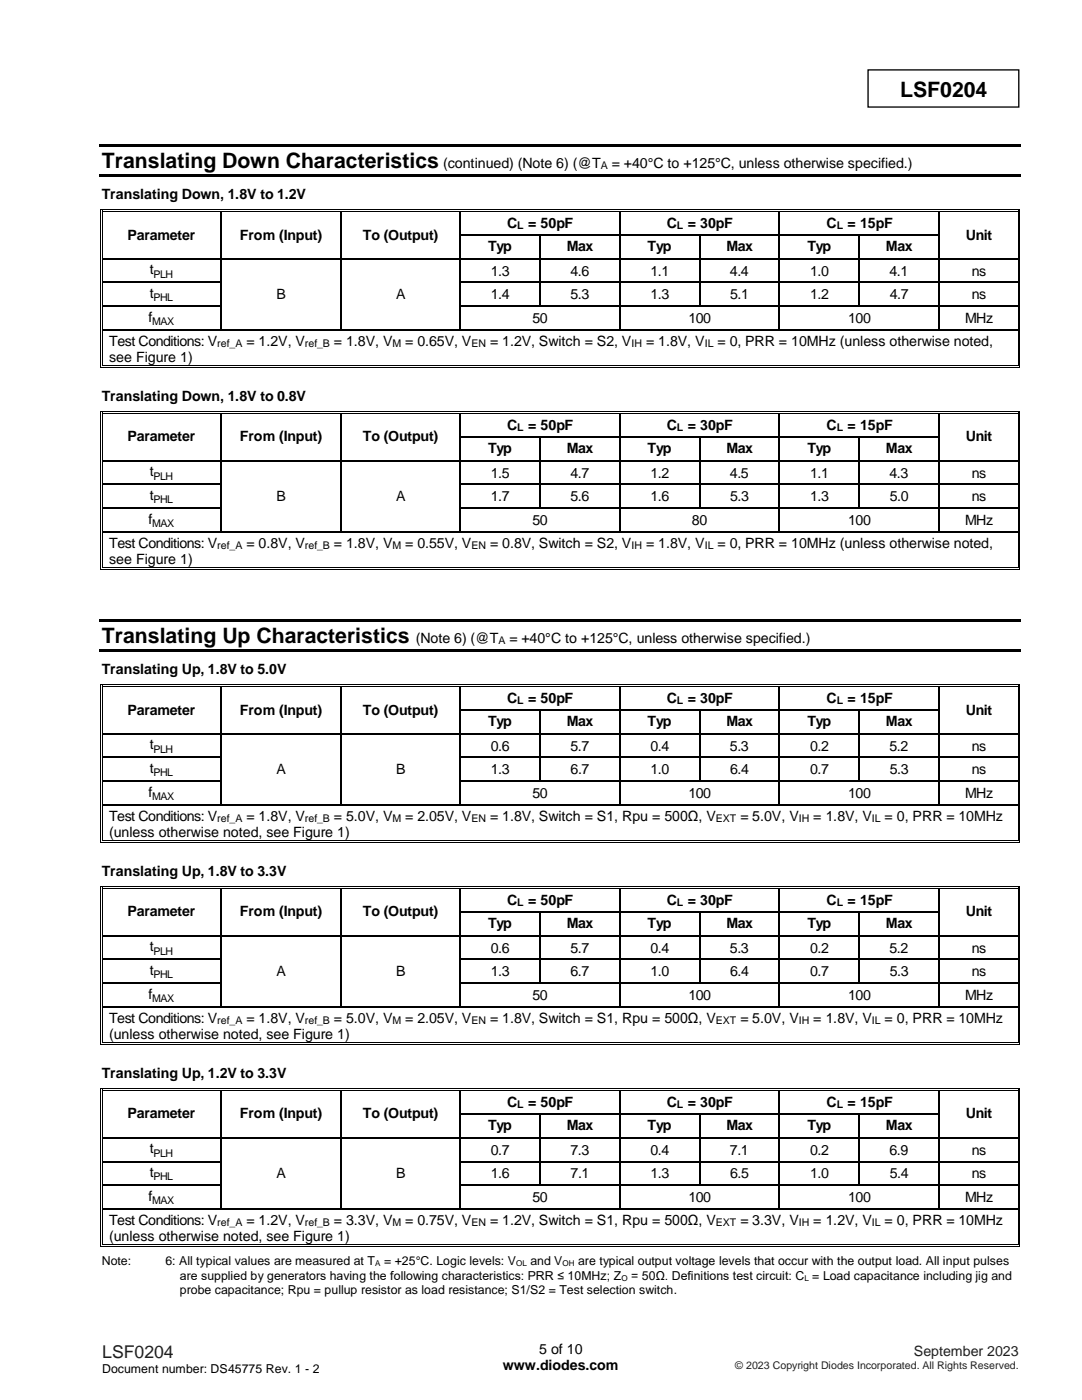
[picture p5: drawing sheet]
<svg xmlns="http://www.w3.org/2000/svg" width="216mm" height="279mm" viewBox="0 0 216 279" stroke-linecap="round" stroke-linejoin="round" font-family="sans-serif">
<defs><g id="words">
<g font-size="4.2">
<text x="179.6" y="19.3">LSF0204</text>
<text x="20.3" y="33.6">Translating Down Characteristics</text>
<text x="20.3" y="128.4">Translating Up Characteristics</text>
</g>
<text font-size="3.5" fill="#231f20" x="20.4" y="271">LSF0204</text>
<g font-size="2.8">
<text x="88.5" y="33.6">(continued) (Note 6) (@T</text>
<text x="122.1" y="33.6">= +40°C to +125°C, unless otherwise specified.)</text>
<text x="20.3" y="39.8">Translating Down, 1.8V to 1.2V</text>
<text x="25.5" y="47.8">Parameter</text>
<text x="47.8" y="47.8">From (Input)</text>
<text x="72.4" y="47.8">To (Output)</text>
<text x="101.2" y="45.5">C</text>
<text x="105.4" y="45.5">= 50pF</text>
<text x="133" y="45.5">C</text>
<text x="137.2" y="45.5">= 30pF</text>
<text x="164.9" y="45.5">C</text>
<text x="169.1" y="45.5">= 15pF</text>
<text x="192.7" y="47.8">Unit</text>
<text x="97.4" y="50.2">Typ</text>
<text x="113.1" y="50.2">Max</text>
<text x="129.2" y="50.2">Typ</text>
<text x="144.9" y="50.2">Max</text>
<text x="161.1" y="50.2">Typ</text>
<text x="176.8" y="50.2">Max</text>
<text x="29.9" y="54.7">t</text>
<text x="29.9" y="59.4">t</text>
<text x="55.2" y="59.7">B</text>
<text x="79.1" y="59.7">A</text>
<text x="97.9" y="55">1.3</text>
<text x="97.9" y="59.7">1.4</text>
<text x="113.8" y="55">4.6</text>
<text x="113.9" y="59.7">5.3</text>
<text x="129.8" y="55">1.1</text>
<text x="129.8" y="59.7">1.3</text>
<text x="145.7" y="55">4.4</text>
<text x="145.7" y="59.7">5.1</text>
<text x="161.7" y="55">1.0</text>
<text x="161.7" y="59.7">1.2</text>
<text x="177.5" y="55">4.1</text>
<text x="177.5" y="59.7">4.7</text>
<text x="193.9" y="55">ns</text>
<text x="193.9" y="59.7">ns</text>
<text x="29.6" y="64.2">f</text>
<text x="106.2" y="64.5">50</text>
<text x="137.4" y="64.5">100</text>
<text x="169.2" y="64.5">100</text>
<text x="192.6" y="64.5">MHz</text>
<text x="21.8" y="69">Test Conditions: V</text>
<text x="49.2" y="69">= 1.2V, V</text>
<text x="66.6" y="69">= 1.8V, V</text>
<text x="80.8" y="69">= 0.65V, V</text>
<text x="97.8" y="69">= 1.2V, Switch = S2, V</text>
<text x="128.9" y="69">= 1.8V, V</text>
<text x="143.2" y="69">= 0, PRR = 10MHz (unless otherwise noted,</text>
<text x="21.8" y="72.3">see Figure 1)</text>
<text x="20.3" y="80.1">Translating Down, 1.8V to 0.8V</text>
<text x="25.5" y="88.1">Parameter</text>
<text x="47.8" y="88.1">From (Input)</text>
<text x="72.4" y="88.1">To (Output)</text>
<text x="101.2" y="85.8">C</text>
<text x="105.4" y="85.8">= 50pF</text>
<text x="133" y="85.8">C</text>
<text x="137.2" y="85.8">= 30pF</text>
<text x="164.9" y="85.8">C</text>
<text x="169.1" y="85.8">= 15pF</text>
<text x="192.7" y="88.1">Unit</text>
<text x="29.9" y="95">t</text>
<text x="97.4" y="90.5">Typ</text>
<text x="97.9" y="95.3">1.5</text>
<text x="113.1" y="90.5">Max</text>
<text x="113.8" y="95.3">4.7</text>
<text x="129.2" y="90.5">Typ</text>
<text x="129.8" y="95.3">1.2</text>
<text x="144.9" y="90.5">Max</text>
<text x="145.7" y="95.3">4.5</text>
<text x="161.1" y="90.5">Typ</text>
<text x="161.7" y="95.3">1.1</text>
<text x="176.8" y="90.5">Max</text>
<text x="177.5" y="95.3">4.3</text>
<text x="193.9" y="95.3">ns</text>
<text x="29.9" y="99.8">t</text>
<text x="55.2" y="100.1">B</text>
<text x="79.1" y="100.1">A</text>
<text x="97.9" y="100.1">1.7</text>
<text x="113.9" y="100.1">5.6</text>
<text x="129.8" y="100.1">1.6</text>
<text x="145.7" y="100.1">5.3</text>
<text x="161.7" y="100.1">1.3</text>
<text x="177.5" y="100.1">5.0</text>
<text x="193.9" y="100.1">ns</text>
<text x="29.6" y="104.5">f</text>
<text x="106.2" y="104.8">50</text>
<text x="138.1" y="104.8">80</text>
<text x="169.2" y="104.8">100</text>
<text x="192.6" y="104.8">MHz</text>
<text x="21.8" y="109.3">Test Conditions: V</text>
<text x="21.8" y="112.6">see Figure 1)</text>
<text x="49.2" y="109.3">= 0.8V, V</text>
<text x="66.6" y="109.3">= 1.8V, V</text>
<text x="80.8" y="109.3">= 0.55V, V</text>
<text x="97.8" y="109.3">= 0.8V, Switch = S2, V</text>
<text x="128.9" y="109.3">= 1.8V, V</text>
<text x="143.2" y="109.3">= 0, PRR = 10MHz (unless otherwise noted,</text>
<text x="82.9" y="128.4">(Note 6) (@T</text>
<text x="101.7" y="128.4">= +40°C to +125°C, unless otherwise specified.)</text>
<text x="20.3" y="134.6">Translating Up, 1.8V to 5.0V</text>
<text x="25.5" y="142.6">Parameter</text>
<text x="47.8" y="142.6">From (Input)</text>
<text x="72.4" y="142.6">To (Output)</text>
<text x="101.2" y="140.3">C</text>
<text x="105.4" y="140.3">= 50pF</text>
<text x="133" y="140.3">C</text>
<text x="137.2" y="140.3">= 30pF</text>
<text x="164.9" y="140.3">C</text>
<text x="169.1" y="140.3">= 15pF</text>
<text x="192.7" y="142.6">Unit</text>
<text x="29.9" y="149.5">t</text>
<text x="97.4" y="145">Typ</text>
<text x="97.9" y="149.8">0.6</text>
<text x="113.1" y="145">Max</text>
<text x="113.8" y="149.8">5.7</text>
<text x="129.2" y="145">Typ</text>
<text x="129.8" y="149.8">0.4</text>
<text x="144.9" y="145">Max</text>
<text x="145.7" y="149.8">5.3</text>
<text x="161.1" y="145">Typ</text>
<text x="161.7" y="149.8">0.2</text>
<text x="176.8" y="145">Max</text>
<text x="177.5" y="149.8">5.2</text>
<text x="193.9" y="149.8">ns</text>
<text x="29.9" y="154.2">t</text>
<text x="55.2" y="154.5">A</text>
<text x="79.1" y="154.5">B</text>
<text x="97.9" y="154.5">1.3</text>
<text x="113.9" y="154.5">6.7</text>
<text x="129.8" y="154.5">1.0</text>
<text x="145.7" y="154.5">6.4</text>
<text x="161.7" y="154.5">0.7</text>
<text x="177.5" y="154.5">5.3</text>
<text x="193.9" y="154.5">ns</text>
<text x="29.6" y="159">f</text>
<text x="106.2" y="159.3">50</text>
<text x="137.4" y="159.3">100</text>
<text x="169.2" y="159.3">100</text>
<text x="192.6" y="159.3">MHz</text>
<text x="21.8" y="163.8">Test Conditions: V</text>
<text x="21.8" y="167.1">(unless otherwise noted, see Figure 1)</text>
<text x="49.2" y="163.8">= 1.8V, V</text>
<text x="66.6" y="163.8">= 5.0V, V</text>
<text x="80.8" y="163.8">= 2.05V, V</text>
<text x="97.8" y="163.8">= 1.8V, Switch = S1, Rpu = 500Ω, V</text>
<text x="147.7" y="163.8">= 5.0V, V</text>
<text x="162.3" y="163.8">= 1.8V, V</text>
<text x="176.5" y="163.8">= 0, PRR = 10MHz</text>
<text x="20.3" y="174.9">Translating Up, 1.8V to 3.3V</text>
<text x="25.5" y="182.9">Parameter</text>
<text x="47.8" y="182.9">From (Input)</text>
<text x="72.4" y="182.9">To (Output)</text>
<text x="97.4" y="185.3">Typ</text>
<text x="101.2" y="180.6">C</text>
<text x="105.4" y="180.6">= 50pF</text>
<text x="113.1" y="185.3">Max</text>
<text x="129.2" y="185.3">Typ</text>
<text x="133" y="180.6">C</text>
<text x="137.2" y="180.6">= 30pF</text>
<text x="144.9" y="185.3">Max</text>
<text x="161.1" y="185.3">Typ</text>
<text x="164.9" y="180.6">C</text>
<text x="169.1" y="180.6">= 15pF</text>
<text x="176.8" y="185.3">Max</text>
<text x="192.7" y="182.9">Unit</text>
<text x="29.9" y="189.8">t</text>
<text x="97.9" y="190.1">0.6</text>
<text x="113.8" y="190.1">5.7</text>
<text x="129.8" y="190.1">0.4</text>
<text x="145.7" y="190.1">5.3</text>
<text x="161.7" y="190.1">0.2</text>
<text x="177.5" y="190.1">5.2</text>
<text x="193.9" y="190.1">ns</text>
<text x="29.9" y="194.5">t</text>
<text x="55.2" y="194.8">A</text>
<text x="79.1" y="194.8">B</text>
<text x="97.9" y="194.8">1.3</text>
<text x="113.9" y="194.8">6.7</text>
<text x="129.8" y="194.8">1.0</text>
<text x="145.7" y="194.8">6.4</text>
<text x="161.7" y="194.8">0.7</text>
<text x="177.5" y="194.8">5.3</text>
<text x="193.9" y="194.8">ns</text>
<text x="29.6" y="199.3">f</text>
<text x="106.2" y="199.6">50</text>
<text x="137.4" y="199.6">100</text>
<text x="169.2" y="199.6">100</text>
<text x="192.6" y="199.6">MHz</text>
<text x="21.8" y="204.1">Test Conditions: V</text>
<text x="21.8" y="207.4">(unless otherwise noted, see Figure 1)</text>
<text x="49.2" y="204.1">= 1.8V, V</text>
<text x="66.6" y="204.1">= 5.0V, V</text>
<text x="80.8" y="204.1">= 2.05V, V</text>
<text x="97.8" y="204.1">= 1.8V, Switch = S1, Rpu = 500Ω, V</text>
<text x="147.7" y="204.1">= 5.0V, V</text>
<text x="162.3" y="204.1">= 1.8V, V</text>
<text x="176.5" y="204.1">= 0, PRR = 10MHz</text>
<text x="20.3" y="215.2">Translating Up, 1.2V to 3.3V</text>
<text x="101.2" y="220.9">C</text>
<text x="105.4" y="220.9">= 50pF</text>
<text x="133" y="220.9">C</text>
<text x="137.2" y="220.9">= 30pF</text>
<text x="164.9" y="220.9">C</text>
<text x="169.1" y="220.9">= 15pF</text>
<text x="25.5" y="223.2">Parameter</text>
<text x="47.8" y="223.2">From (Input)</text>
<text x="72.4" y="223.2">To (Output)</text>
<text x="97.4" y="225.6">Typ</text>
<text x="113.1" y="225.6">Max</text>
<text x="129.2" y="225.6">Typ</text>
<text x="144.9" y="225.6">Max</text>
<text x="161.1" y="225.6">Typ</text>
<text x="176.8" y="225.6">Max</text>
<text x="192.7" y="223.2">Unit</text>
<text x="29.9" y="230.1">t</text>
<text x="97.9" y="230.4">0.7</text>
<text x="113.8" y="230.4">7.3</text>
<text x="129.8" y="230.4">0.4</text>
<text x="145.7" y="230.4">7.1</text>
<text x="161.7" y="230.4">0.2</text>
<text x="177.5" y="230.4">6.9</text>
<text x="193.9" y="230.4">ns</text>
<text x="29.6" y="239.6">f</text>
<text x="29.9" y="234.9">t</text>
<text x="55.2" y="235.2">A</text>
<text x="79.1" y="235.2">B</text>
<text x="97.9" y="235.2">1.6</text>
<text x="106.2" y="239.9">50</text>
<text x="113.9" y="235.2">7.1</text>
<text x="129.8" y="235.2">1.3</text>
<text x="137.4" y="239.9">100</text>
<text x="145.7" y="235.2">6.5</text>
<text x="161.7" y="235.2">1.0</text>
<text x="169.2" y="239.9">100</text>
<text x="177.5" y="235.2">5.4</text>
<text x="192.6" y="239.9">MHz</text>
<text x="193.9" y="235.2">ns</text>
<text x="21.8" y="244.4">Test Conditions: V</text>
<text x="49.2" y="244.4">= 1.2V, V</text>
<text x="66.6" y="244.4">= 3.3V, V</text>
<text x="80.8" y="244.4">= 0.75V, V</text>
<text x="97.8" y="244.4">= 1.2V, Switch = S1, Rpu = 500Ω, V</text>
<text x="147.7" y="244.4">= 3.3V, V</text>
<text x="162.3" y="244.4">= 1.2V, V</text>
<text x="176.5" y="244.4">= 0, PRR = 10MHz</text>
<text x="21.8" y="247.7">(unless otherwise noted, see Figure 1)</text>
<text x="100.3" y="273.5">www.diodes.com</text>
<text x="107.6" y="270.3">5 of 10</text>
</g>
<text font-size="2.8" fill="#231f20" x="182.4" y="270.6">September 2023</text>
<g font-size="2.5">
<text x="20.3" y="252.6">Note:</text>
<text x="33" y="252.6">6: All typical values are measured at T</text>
<text x="35.9" y="255.4">are supplied by generators having the following characteristics: PRR ≤ 10MHz; Z</text>
<text x="76.6" y="252.6">= +25°C. Logic levels: V</text>
<text x="105.9" y="252.6">and V</text>
<text x="115.3" y="252.6">are typical output voltage levels that occur with the output load. All input pulses</text>
<text x="126" y="255.4">= 50Ω. Definitions test circuit: C = Load capacitance including jig and</text>
<text x="35.9" y="258.3">probe capacitance; Rpu = pullup resistor as load resistance; S1/S2 = Test selection switch.</text>
<text x="20.4" y="274">Document number: DS45775 Rev. 1 - 2</text>
</g>
<g font-size="2.1">
<text x="119.9" y="33.7">A</text>
<text x="103.2" y="45.7">L</text>
<text x="135.1" y="45.7">L</text>
<text x="167" y="45.7">L</text>
<text x="30.6" y="55.4">PLH</text>
<text x="30.4" y="64.9">MAX</text>
<text x="30.6" y="60.2">PHL</text>
<text x="43.4" y="69.2">ref_A</text>
<text x="60.8" y="69.2">ref_B</text>
<text x="78.3" y="69.2">M</text>
<text x="94.1" y="69.2">EN</text>
<text x="126" y="69.2">IH</text>
<text x="140.6" y="69.2">IL</text>
<text x="103.2" y="86">L</text>
<text x="135.1" y="86">L</text>
<text x="167" y="86">L</text>
<text x="30.6" y="95.7">PLH</text>
<text x="30.6" y="100.5">PHL</text>
<text x="30.4" y="105.3">MAX</text>
<text x="43.4" y="109.5">ref_A</text>
<text x="60.8" y="109.5">ref_B</text>
<text x="78.3" y="109.5">M</text>
<text x="94.1" y="109.5">EN</text>
<text x="126" y="109.5">IH</text>
<text x="140.6" y="109.5">IL</text>
<text x="99.5" y="128.5">A</text>
<text x="103.2" y="140.5">L</text>
<text x="135.1" y="140.5">L</text>
<text x="167" y="140.5">L</text>
<text x="30.6" y="150.2">PLH</text>
<text x="30.6" y="155">PHL</text>
<text x="30.4" y="159.7">MAX</text>
<text x="43.4" y="164">ref_A</text>
<text x="60.8" y="164">ref_B</text>
<text x="78.3" y="164">M</text>
<text x="94.1" y="164">EN</text>
<text x="142.9" y="164">EXT</text>
<text x="159.4" y="164">IH</text>
<text x="174" y="164">IL</text>
<text x="103.2" y="180.8">L</text>
<text x="135.1" y="180.8">L</text>
<text x="167" y="180.8">L</text>
<text x="30.6" y="190.5">PLH</text>
<text x="30.6" y="195.3">PHL</text>
<text x="30.4" y="200">MAX</text>
<text x="43.4" y="204.3">ref_A</text>
<text x="60.8" y="204.3">ref_B</text>
<text x="78.3" y="204.3">M</text>
<text x="94.1" y="204.3">EN</text>
<text x="142.9" y="204.3">EXT</text>
<text x="159.4" y="204.3">IH</text>
<text x="174" y="204.3">IL</text>
<text x="103.2" y="221.1">L</text>
<text x="135.1" y="221.1">L</text>
<text x="167" y="221.1">L</text>
<text x="30.6" y="230.8">PLH</text>
<text x="30.6" y="235.6">PHL</text>
<text x="30.4" y="240.4">MAX</text>
<text x="43.4" y="244.6">ref_A</text>
<text x="60.8" y="244.6">ref_B</text>
<text x="78.3" y="244.6">M</text>
<text x="94.1" y="244.6">EN</text>
<text x="142.9" y="244.6">EXT</text>
<text x="159.4" y="244.6">IH</text>
<text x="174" y="244.6">IL</text>
</g>
<text font-size="2.1" fill="#231f20" x="146.7" y="273.2">© 2023 Copyright Diodes Incorporated. All Rights Reserved.</text>
<g font-size="1.6">
<text x="74.9" y="252.7">A</text>
<text x="103" y="252.7">OL</text>
<text x="112.2" y="252.7">OH</text>
<text x="124" y="255.6">O</text>
<text x="160.5" y="255.6">L</text>
</g>
</g></defs>
<path d="M173.2 14h30.1v7.4h-30.1z" fill="none" stroke="#000" stroke-width=".26"/>
<g fill="#000">
<path d="M19.8 28.7h183.9v.5h-183.9z" fill-rule="evenodd"/>
<path d="M19.8 34.8h183.9v.6h-183.9z" fill-rule="evenodd"/>
<path d="M20 41.7h.2v.6h-.2z" fill-rule="evenodd"/>
<path d="M20 41.7h.5v.2h-.5z" fill-rule="evenodd"/>
<path d="M20 46.7h.2v.3h-.2z" fill-rule="evenodd"/>
<path d="M20 51.5h.2v.2h-.2z" fill-rule="evenodd"/>
<path d="M20 56.2h.2v.3h-.2z" fill-rule="evenodd"/>
<path d="M20.3 42h.2v.3h-.2z" fill-rule="evenodd"/>
<path d="M20.3 42h.2v.2h-.2z" fill-rule="evenodd"/>
<path d="M20.3 46.7h.2v.3h-.2z" fill-rule="evenodd"/>
<path d="M20.3 51.5h.2v.2h-.2z" fill-rule="evenodd"/>
<path d="M20.3 56.2h.2v.3h-.2z" fill-rule="evenodd"/>
<path d="M44 42.2l.2 .1z" fill-rule="evenodd"/>
<path d="M44 41.7h.5v.2h-.5z" fill-rule="evenodd"/>
<path d="M44 42h.5v.2h-.5z" fill-rule="evenodd"/>
<path d="M44 46.7h.2v.3h-.2z" fill-rule="evenodd"/>
<path d="M44 51.5h.2v.2h-.2z" fill-rule="evenodd"/>
<path d="M44 56.2h.2v.3h-.2z" fill-rule="evenodd"/>
<path d="M67.8 42.2l.3 .1z" fill-rule="evenodd"/>
<path d="M67.8 41.7h.5v.2h-.5z" fill-rule="evenodd"/>
<path d="M67.8 42h.5v.2h-.5z" fill-rule="evenodd"/>
<path d="M67.8 46.7h.3v.3h-.3z" fill-rule="evenodd"/>
<path d="M67.8 51.5h.3v.2h-.3z" fill-rule="evenodd"/>
<path d="M67.8 56.2h.3v.3h-.3z" fill-rule="evenodd"/>
<path d="M91.7 42.2l.3 .1z" fill-rule="evenodd"/>
<path d="M91.7 41.7h.5v.2h-.5z" fill-rule="evenodd"/>
<path d="M91.7 42h.5v.2h-.5z" fill-rule="evenodd"/>
<path d="M91.7 46.7h.3v.3h-.3z" fill-rule="evenodd"/>
<path d="M91.7 51.5h.3v.2h-.3z" fill-rule="evenodd"/>
<path d="M91.7 56.2h.3v.3h-.3z" fill-rule="evenodd"/>
<path d="M107.6 46.7h.3v.3h-.3z" fill-rule="evenodd"/>
<path d="M107.6 51.5h.3v.2h-.3z" fill-rule="evenodd"/>
<path d="M107.6 56.2h.3v.3h-.3z" fill-rule="evenodd"/>
<path d="M123.6 42.2l.2 .1z" fill-rule="evenodd"/>
<path d="M123.6 41.7h.5v.2h-.5z" fill-rule="evenodd"/>
<path d="M123.6 42h.5v.2h-.5z" fill-rule="evenodd"/>
<path d="M123.6 46.7h.2v.3h-.2z" fill-rule="evenodd"/>
<path d="M123.6 51.5h.2v.2h-.2z" fill-rule="evenodd"/>
<path d="M123.6 56.2h.2v.3h-.2z" fill-rule="evenodd"/>
<path d="M139.5 46.7h.2v.3h-.2z" fill-rule="evenodd"/>
<path d="M139.5 51.5h.2v.2h-.2z" fill-rule="evenodd"/>
<path d="M139.5 56.2h.2v.3h-.2z" fill-rule="evenodd"/>
<path d="M155.4 42.2l.2 .1z" fill-rule="evenodd"/>
<path d="M155.4 41.7h.5v.2h-.5z" fill-rule="evenodd"/>
<path d="M155.4 42h.5v.2h-.5z" fill-rule="evenodd"/>
<path d="M155.4 46.7h.2v.3h-.2z" fill-rule="evenodd"/>
<path d="M155.4 51.5h.2v.2h-.2z" fill-rule="evenodd"/>
<path d="M155.4 56.2h.2v.3h-.2z" fill-rule="evenodd"/>
<path d="M171.3 46.7h.3v.3h-.3z" fill-rule="evenodd"/>
<path d="M171.3 51.5h.3v.2h-.3z" fill-rule="evenodd"/>
<path d="M171.3 56.2h.3v.3h-.3z" fill-rule="evenodd"/>
<path d="M187.2 42.2l.3 .1z" fill-rule="evenodd"/>
<path d="M187.2 41.7h.5v.2h-.5z" fill-rule="evenodd"/>
<path d="M187.2 42h.5v.2h-.5z" fill-rule="evenodd"/>
<path d="M187.2 46.7h.3v.3h-.3z" fill-rule="evenodd"/>
<path d="M187.2 51.5h.3v.2h-.3z" fill-rule="evenodd"/>
<path d="M187.2 56.2h.3v.3h-.3z" fill-rule="evenodd"/>
<path d="M203.1 41.7h.5v.2h-.5z" fill-rule="evenodd"/>
<path d="M203.1 42h.1v.3h-.1z" fill-rule="evenodd"/>
<path d="M203.1 42h.1v.2h-.1z" fill-rule="evenodd"/>
<path d="M203.1 46.7h.1v.3h-.1z" fill-rule="evenodd"/>
<path d="M203.1 51.5h.1v.2h-.1z" fill-rule="evenodd"/>
<path d="M203.1 56.2h.1v.3h-.1z" fill-rule="evenodd"/>
<path d="M203.4 41.7h.2v.6h-.2z" fill-rule="evenodd"/>
<path d="M203.4 46.7h.2v.3h-.2z" fill-rule="evenodd"/>
<path d="M203.4 51.5h.2v.2h-.2z" fill-rule="evenodd"/>
<path d="M203.4 56.2h.2v.3h-.2z" fill-rule="evenodd"/>
<path d="M20 61h.2v.3h-.2z" fill-rule="evenodd"/>
<path d="M20 65.8h.2v.2h-.2z" fill-rule="evenodd"/>
<path d="M20 72.9h.2v.6h-.2z" fill-rule="evenodd"/>
<path d="M20 73.3h.5v.2h-.5z" fill-rule="evenodd"/>
<path d="M20.3 61h.2v.3h-.2z" fill-rule="evenodd"/>
<path d="M20.3 65.8h.2v.2h-.2z" fill-rule="evenodd"/>
<path d="M20.3 72.9h.2v.2h-.2z" fill-rule="evenodd"/>
<path d="M20.3 72.9h.2v.2h-.2z" fill-rule="evenodd"/>
<path d="M44 61h.2v.3h-.2z" fill-rule="evenodd"/>
<path d="M44 65.8h.2v.2h-.2z" fill-rule="evenodd"/>
<path d="M67.8 61h.3v.3h-.3z" fill-rule="evenodd"/>
<path d="M67.8 65.8h.3v.2h-.3z" fill-rule="evenodd"/>
<path d="M91.7 61h.3v.3h-.3z" fill-rule="evenodd"/>
<path d="M91.7 65.8h.3v.2h-.3z" fill-rule="evenodd"/>
<path d="M107.6 61h.3v.3h-.3z" fill-rule="evenodd"/>
<path d="M123.6 61h.2v.3h-.2z" fill-rule="evenodd"/>
<path d="M123.6 65.8h.2v.2h-.2z" fill-rule="evenodd"/>
<path d="M139.5 61h.2v.3h-.2z" fill-rule="evenodd"/>
<path d="M155.4 61h.2v.3h-.2z" fill-rule="evenodd"/>
<path d="M155.4 65.8h.2v.2h-.2z" fill-rule="evenodd"/>
<path d="M171.3 61h.3v.3h-.3z" fill-rule="evenodd"/>
<path d="M187.2 61h.3v.3h-.3z" fill-rule="evenodd"/>
<path d="M187.2 65.8h.3v.2h-.3z" fill-rule="evenodd"/>
<path d="M203.1 61h.1v.3h-.1z" fill-rule="evenodd"/>
<path d="M203.1 65.8h.1v.2h-.1z" fill-rule="evenodd"/>
<path d="M203.1 73.3h.5v.2h-.5z" fill-rule="evenodd"/>
<path d="M203.1 72.9h.1v.2h-.1z" fill-rule="evenodd"/>
<path d="M203.1 72.9h.1v.2h-.1z" fill-rule="evenodd"/>
<path d="M203.4 61h.2v.3h-.2z" fill-rule="evenodd"/>
<path d="M203.4 65.8h.2v.2h-.2z" fill-rule="evenodd"/>
<path d="M203.4 72.9h.2v.6h-.2z" fill-rule="evenodd"/>
<path d="M20 82h.2v.6h-.2z" fill-rule="evenodd"/>
<path d="M20 82h.5v.2h-.5z" fill-rule="evenodd"/>
<path d="M20 87h.2v.3h-.2z" fill-rule="evenodd"/>
<path d="M20 91.8h.2v.3h-.2z" fill-rule="evenodd"/>
<path d="M20 96.5h.2v.3h-.2z" fill-rule="evenodd"/>
<path d="M20.3 82.3h.2v.3h-.2z" fill-rule="evenodd"/>
<path d="M20.3 82.3h.2v.2h-.2z" fill-rule="evenodd"/>
<path d="M20.3 87h.2v.3h-.2z" fill-rule="evenodd"/>
<path d="M20.3 91.8h.2v.3h-.2z" fill-rule="evenodd"/>
<path d="M20.3 96.5h.2v.3h-.2z" fill-rule="evenodd"/>
<path d="M44 82.5l.2 .1z" fill-rule="evenodd"/>
<path d="M44 82h.5v.2h-.5z" fill-rule="evenodd"/>
<path d="M44 82.3h.5v.2h-.5z" fill-rule="evenodd"/>
<path d="M44 87h.2v.3h-.2z" fill-rule="evenodd"/>
<path d="M44 91.8h.2v.3h-.2z" fill-rule="evenodd"/>
<path d="M44 96.5h.2v.3h-.2z" fill-rule="evenodd"/>
<path d="M67.8 82.5l.3 .1z" fill-rule="evenodd"/>
<path d="M67.8 82h.5v.2h-.5z" fill-rule="evenodd"/>
<path d="M67.8 82.3h.5v.2h-.5z" fill-rule="evenodd"/>
<path d="M67.8 87h.3v.3h-.3z" fill-rule="evenodd"/>
<path d="M67.8 91.8h.3v.3h-.3z" fill-rule="evenodd"/>
<path d="M67.8 96.5h.3v.3h-.3z" fill-rule="evenodd"/>
<path d="M91.7 82.5l.3 .1z" fill-rule="evenodd"/>
<path d="M91.7 82h.5v.2h-.5z" fill-rule="evenodd"/>
<path d="M91.7 82.3h.5v.2h-.5z" fill-rule="evenodd"/>
<path d="M91.7 87h.3v.3h-.3z" fill-rule="evenodd"/>
<path d="M91.7 91.8h.3v.3h-.3z" fill-rule="evenodd"/>
<path d="M91.7 96.5h.3v.3h-.3z" fill-rule="evenodd"/>
<path d="M107.6 87h.3v.3h-.3z" fill-rule="evenodd"/>
<path d="M107.6 91.8h.3v.3h-.3z" fill-rule="evenodd"/>
<path d="M107.6 96.5h.3v.3h-.3z" fill-rule="evenodd"/>
<path d="M123.6 82.5l.2 .1z" fill-rule="evenodd"/>
<path d="M123.6 82h.5v.2h-.5z" fill-rule="evenodd"/>
<path d="M123.6 82.3h.5v.2h-.5z" fill-rule="evenodd"/>
<path d="M123.6 87h.2v.3h-.2z" fill-rule="evenodd"/>
<path d="M123.6 91.8h.2v.3h-.2z" fill-rule="evenodd"/>
<path d="M123.6 96.5h.2v.3h-.2z" fill-rule="evenodd"/>
<path d="M139.5 87h.2v.3h-.2z" fill-rule="evenodd"/>
<path d="M139.5 91.8h.2v.3h-.2z" fill-rule="evenodd"/>
<path d="M139.5 96.5h.2v.3h-.2z" fill-rule="evenodd"/>
<path d="M155.4 82.5l.2 .1z" fill-rule="evenodd"/>
<path d="M155.4 82h.5v.2h-.5z" fill-rule="evenodd"/>
<path d="M155.4 82.3h.5v.2h-.5z" fill-rule="evenodd"/>
<path d="M155.4 87h.2v.3h-.2z" fill-rule="evenodd"/>
<path d="M155.4 91.8h.2v.3h-.2z" fill-rule="evenodd"/>
<path d="M155.4 96.5h.2v.3h-.2z" fill-rule="evenodd"/>
<path d="M171.3 87h.3v.3h-.3z" fill-rule="evenodd"/>
<path d="M171.3 91.8h.3v.3h-.3z" fill-rule="evenodd"/>
<path d="M171.3 96.5h.3v.3h-.3z" fill-rule="evenodd"/>
<path d="M187.2 82.5l.3 .1z" fill-rule="evenodd"/>
<path d="M187.2 82h.5v.2h-.5z" fill-rule="evenodd"/>
<path d="M187.2 82.3h.5v.2h-.5z" fill-rule="evenodd"/>
<path d="M187.2 87h.3v.3h-.3z" fill-rule="evenodd"/>
<path d="M187.2 91.8h.3v.3h-.3z" fill-rule="evenodd"/>
<path d="M187.2 96.5h.3v.3h-.3z" fill-rule="evenodd"/>
<path d="M203.1 82h.5v.2h-.5z" fill-rule="evenodd"/>
<path d="M203.1 82.3h.1v.3h-.1z" fill-rule="evenodd"/>
<path d="M203.1 82.3h.1v.2h-.1z" fill-rule="evenodd"/>
<path d="M203.1 87h.1v.3h-.1z" fill-rule="evenodd"/>
<path d="M203.1 91.8h.1v.3h-.1z" fill-rule="evenodd"/>
<path d="M203.1 96.5h.1v.3h-.1z" fill-rule="evenodd"/>
<path d="M203.4 82h.2v.6h-.2z" fill-rule="evenodd"/>
<path d="M203.4 87h.2v.3h-.2z" fill-rule="evenodd"/>
<path d="M203.4 91.8h.2v.3h-.2z" fill-rule="evenodd"/>
<path d="M203.4 96.5h.2v.3h-.2z" fill-rule="evenodd"/>
<path d="M20 101.3h.2v.3h-.2z" fill-rule="evenodd"/>
<path d="M20 106.1h.2v.2h-.2z" fill-rule="evenodd"/>
<path d="M20 113.3h.2v.5h-.2z" fill-rule="evenodd"/>
<path d="M20 113.6h.5v.2h-.5z" fill-rule="evenodd"/>
<path d="M20.3 101.3h.2v.3h-.2z" fill-rule="evenodd"/>
<path d="M20.3 106.1h.2v.2h-.2z" fill-rule="evenodd"/>
<path d="M20.3 113.3h.2v.1h-.2z" fill-rule="evenodd"/>
<path d="M20.3 113.3h.2v.1h-.2z" fill-rule="evenodd"/>
<path d="M44 101.3h.2v.3h-.2z" fill-rule="evenodd"/>
<path d="M44 106.1h.2v.2h-.2z" fill-rule="evenodd"/>
<path d="M67.8 101.3h.3v.3h-.3z" fill-rule="evenodd"/>
<path d="M67.8 106.1h.3v.2h-.3z" fill-rule="evenodd"/>
<path d="M91.7 101.3h.3v.3h-.3z" fill-rule="evenodd"/>
<path d="M91.7 106.1h.3v.2h-.3z" fill-rule="evenodd"/>
<path d="M107.6 101.3h.3v.3h-.3z" fill-rule="evenodd"/>
<path d="M123.6 101.3h.2v.3h-.2z" fill-rule="evenodd"/>
<path d="M123.6 106.1h.2v.2h-.2z" fill-rule="evenodd"/>
<path d="M139.5 101.3h.2v.3h-.2z" fill-rule="evenodd"/>
<path d="M155.4 101.3h.2v.3h-.2z" fill-rule="evenodd"/>
<path d="M155.4 106.1h.2v.2h-.2z" fill-rule="evenodd"/>
<path d="M171.3 101.3h.3v.3h-.3z" fill-rule="evenodd"/>
<path d="M187.2 101.3h.3v.3h-.3z" fill-rule="evenodd"/>
<path d="M187.2 106.1h.3v.2h-.3z" fill-rule="evenodd"/>
<path d="M203.1 101.3h.1v.3h-.1z" fill-rule="evenodd"/>
<path d="M203.1 106.1h.1v.2h-.1z" fill-rule="evenodd"/>
<path d="M203.1 113.6h.5v.2h-.5z" fill-rule="evenodd"/>
<path d="M203.1 113.3h.1v.1h-.1z" fill-rule="evenodd"/>
<path d="M203.1 113.3h.1v.1h-.1z" fill-rule="evenodd"/>
<path d="M203.4 101.3h.2v.3h-.2z" fill-rule="evenodd"/>
<path d="M203.4 106.1h.2v.2h-.2z" fill-rule="evenodd"/>
<path d="M203.4 113.3h.2v.5h-.2z" fill-rule="evenodd"/>
<path d="M19.8 123.5h183.9v.5h-183.9z" fill-rule="evenodd"/>
<path d="M19.8 129.6h183.9v.6h-183.9z" fill-rule="evenodd"/>
<path d="M20 136.5h.2v.6h-.2z" fill-rule="evenodd"/>
<path d="M20 136.5h.5v.2h-.5z" fill-rule="evenodd"/>
<path d="M20.3 136.8h.2v.3h-.2z" fill-rule="evenodd"/>
<path d="M20.3 136.8h.2v.2h-.2z" fill-rule="evenodd"/>
<path d="M44 137l.2 .1z" fill-rule="evenodd"/>
<path d="M44 136.5h.5v.2h-.5z" fill-rule="evenodd"/>
<path d="M44 136.8h.5v.2h-.5z" fill-rule="evenodd"/>
<path d="M67.8 137l.3 .1z" fill-rule="evenodd"/>
<path d="M67.8 136.5h.5v.2h-.5z" fill-rule="evenodd"/>
<path d="M67.8 136.8h.5v.2h-.5z" fill-rule="evenodd"/>
<path d="M91.7 137l.3 .1z" fill-rule="evenodd"/>
<path d="M91.7 136.5h.5v.2h-.5z" fill-rule="evenodd"/>
<path d="M91.7 136.8h.5v.2h-.5z" fill-rule="evenodd"/>
<path d="M123.6 137l.2 .1z" fill-rule="evenodd"/>
<path d="M123.6 136.5h.5v.2h-.5z" fill-rule="evenodd"/>
<path d="M123.6 136.8h.5v.2h-.5z" fill-rule="evenodd"/>
<path d="M155.4 137l.2 .1z" fill-rule="evenodd"/>
<path d="M155.4 136.5h.5v.2h-.5z" fill-rule="evenodd"/>
<path d="M155.4 136.8h.5v.2h-.5z" fill-rule="evenodd"/>
<path d="M187.2 137l.3 .1z" fill-rule="evenodd"/>
<path d="M187.2 136.5h.5v.2h-.5z" fill-rule="evenodd"/>
<path d="M187.2 136.8h.5v.2h-.5z" fill-rule="evenodd"/>
<path d="M203.1 136.5h.5v.2h-.5z" fill-rule="evenodd"/>
<path d="M203.1 136.8h.1v.3h-.1z" fill-rule="evenodd"/>
<path d="M203.1 136.8h.1v.2h-.1z" fill-rule="evenodd"/>
<path d="M203.4 136.5h.2v.6h-.2z" fill-rule="evenodd"/>
<path d="M20 141.5h.2v.2h-.2z" fill-rule="evenodd"/>
<path d="M20 146.3h.2v.2h-.2z" fill-rule="evenodd"/>
<path d="M20 151h.2v.3h-.2z" fill-rule="evenodd"/>
<path d="M20 155.8h.2v.3h-.2z" fill-rule="evenodd"/>
<path d="M20.3 141.5h.2v.2h-.2z" fill-rule="evenodd"/>
<path d="M20.3 146.3h.2v.2h-.2z" fill-rule="evenodd"/>
<path d="M20.3 151h.2v.3h-.2z" fill-rule="evenodd"/>
<path d="M20.3 155.8h.2v.3h-.2z" fill-rule="evenodd"/>
<path d="M44 141.5h.2v.2h-.2z" fill-rule="evenodd"/>
<path d="M44 146.3h.2v.2h-.2z" fill-rule="evenodd"/>
<path d="M44 151h.2v.3h-.2z" fill-rule="evenodd"/>
<path d="M44 155.8h.2v.3h-.2z" fill-rule="evenodd"/>
<path d="M67.8 141.5h.3v.2h-.3z" fill-rule="evenodd"/>
<path d="M67.8 146.3h.3v.2h-.3z" fill-rule="evenodd"/>
<path d="M67.8 151h.3v.3h-.3z" fill-rule="evenodd"/>
<path d="M67.8 155.8h.3v.3h-.3z" fill-rule="evenodd"/>
<path d="M91.7 141.5h.3v.2h-.3z" fill-rule="evenodd"/>
<path d="M91.7 146.3h.3v.2h-.3z" fill-rule="evenodd"/>
<path d="M91.7 151h.3v.3h-.3z" fill-rule="evenodd"/>
<path d="M91.7 155.8h.3v.3h-.3z" fill-rule="evenodd"/>
<path d="M107.6 141.5h.3v.2h-.3z" fill-rule="evenodd"/>
<path d="M107.6 146.3h.3v.2h-.3z" fill-rule="evenodd"/>
<path d="M107.6 151h.3v.3h-.3z" fill-rule="evenodd"/>
<path d="M107.6 155.8h.3v.3h-.3z" fill-rule="evenodd"/>
<path d="M123.6 141.5h.2v.2h-.2z" fill-rule="evenodd"/>
<path d="M123.6 146.3h.2v.2h-.2z" fill-rule="evenodd"/>
<path d="M123.6 151h.2v.3h-.2z" fill-rule="evenodd"/>
<path d="M123.6 155.8h.2v.3h-.2z" fill-rule="evenodd"/>
<path d="M139.5 141.5h.2v.2h-.2z" fill-rule="evenodd"/>
<path d="M139.5 146.3h.2v.2h-.2z" fill-rule="evenodd"/>
<path d="M139.5 151h.2v.3h-.2z" fill-rule="evenodd"/>
<path d="M139.5 155.8h.2v.3h-.2z" fill-rule="evenodd"/>
<path d="M155.4 141.5h.2v.2h-.2z" fill-rule="evenodd"/>
<path d="M155.4 146.3h.2v.2h-.2z" fill-rule="evenodd"/>
<path d="M155.4 151h.2v.3h-.2z" fill-rule="evenodd"/>
<path d="M155.4 155.8h.2v.3h-.2z" fill-rule="evenodd"/>
<path d="M171.3 141.5h.3v.2h-.3z" fill-rule="evenodd"/>
<path d="M171.3 146.3h.3v.2h-.3z" fill-rule="evenodd"/>
<path d="M171.3 151h.3v.3h-.3z" fill-rule="evenodd"/>
<path d="M171.3 155.8h.3v.3h-.3z" fill-rule="evenodd"/>
<path d="M187.2 141.5h.3v.2h-.3z" fill-rule="evenodd"/>
<path d="M187.2 146.3h.3v.2h-.3z" fill-rule="evenodd"/>
<path d="M187.2 151h.3v.3h-.3z" fill-rule="evenodd"/>
<path d="M187.2 155.8h.3v.3h-.3z" fill-rule="evenodd"/>
<path d="M203.1 141.5h.1v.2h-.1z" fill-rule="evenodd"/>
<path d="M203.1 146.3h.1v.2h-.1z" fill-rule="evenodd"/>
<path d="M203.1 151h.1v.3h-.1z" fill-rule="evenodd"/>
<path d="M203.1 155.8h.1v.3h-.1z" fill-rule="evenodd"/>
<path d="M203.4 141.5h.2v.2h-.2z" fill-rule="evenodd"/>
<path d="M203.4 146.3h.2v.2h-.2z" fill-rule="evenodd"/>
<path d="M203.4 151h.2v.3h-.2z" fill-rule="evenodd"/>
<path d="M203.4 155.8h.2v.3h-.2z" fill-rule="evenodd"/>
<path d="M20 160.6h.2v.2h-.2z" fill-rule="evenodd"/>
<path d="M20 167.7h.2v.6h-.2z" fill-rule="evenodd"/>
<path d="M20 168.1h.5v.2h-.5z" fill-rule="evenodd"/>
<path d="M20 176.8h.2v.6h-.2z" fill-rule="evenodd"/>
<path d="M20 176.8h.5v.2h-.5z" fill-rule="evenodd"/>
<path d="M20.3 160.6h.2v.2h-.2z" fill-rule="evenodd"/>
<path d="M20.3 167.7h.2v.2h-.2z" fill-rule="evenodd"/>
<path d="M20.3 167.7h.2v.2h-.2z" fill-rule="evenodd"/>
<path d="M20.3 177.1h.2v.3h-.2z" fill-rule="evenodd"/>
<path d="M20.3 177.1h.2v.2h-.2z" fill-rule="evenodd"/>
<path d="M44 160.6h.2v.2h-.2z" fill-rule="evenodd"/>
<path d="M44 177.3l.2 .1z" fill-rule="evenodd"/>
<path d="M44 176.8h.5v.2h-.5z" fill-rule="evenodd"/>
<path d="M44 177.1h.5v.2h-.5z" fill-rule="evenodd"/>
<path d="M67.8 160.6h.3v.2h-.3z" fill-rule="evenodd"/>
<path d="M67.8 177.3l.3 .1z" fill-rule="evenodd"/>
<path d="M67.8 176.8h.5v.2h-.5z" fill-rule="evenodd"/>
<path d="M67.8 177.1h.5v.2h-.5z" fill-rule="evenodd"/>
<path d="M91.7 160.6h.3v.2h-.3z" fill-rule="evenodd"/>
<path d="M91.7 177.3l.3 .1z" fill-rule="evenodd"/>
<path d="M91.7 176.8h.5v.2h-.5z" fill-rule="evenodd"/>
<path d="M91.7 177.1h.5v.2h-.5z" fill-rule="evenodd"/>
<path d="M123.6 160.6h.2v.2h-.2z" fill-rule="evenodd"/>
<path d="M123.6 177.3l.2 .1z" fill-rule="evenodd"/>
<path d="M123.6 176.8h.5v.2h-.5z" fill-rule="evenodd"/>
<path d="M123.6 177.1h.5v.2h-.5z" fill-rule="evenodd"/>
<path d="M155.4 160.6h.2v.2h-.2z" fill-rule="evenodd"/>
<path d="M155.4 177.3l.2 .1z" fill-rule="evenodd"/>
<path d="M155.4 176.8h.5v.2h-.5z" fill-rule="evenodd"/>
<path d="M155.4 177.1h.5v.2h-.5z" fill-rule="evenodd"/>
<path d="M187.2 160.6h.3v.2h-.3z" fill-rule="evenodd"/>
<path d="M187.2 177.3l.3 .1z" fill-rule="evenodd"/>
<path d="M187.2 176.8h.5v.2h-.5z" fill-rule="evenodd"/>
<path d="M187.2 177.1h.5v.2h-.5z" fill-rule="evenodd"/>
<path d="M203.1 160.6h.1v.2h-.1z" fill-rule="evenodd"/>
<path d="M203.1 168.1h.5v.2h-.5z" fill-rule="evenodd"/>
<path d="M203.1 167.7h.1v.2h-.1z" fill-rule="evenodd"/>
<path d="M203.1 167.7h.1v.2h-.1z" fill-rule="evenodd"/>
<path d="M203.1 176.8h.5v.2h-.5z" fill-rule="evenodd"/>
<path d="M203.1 177.1h.1v.3h-.1z" fill-rule="evenodd"/>
<path d="M203.1 177.1h.1v.2h-.1z" fill-rule="evenodd"/>
<path d="M203.4 160.6h.2v.2h-.2z" fill-rule="evenodd"/>
<path d="M203.4 167.7h.2v.6h-.2z" fill-rule="evenodd"/>
<path d="M203.4 176.8h.2v.6h-.2z" fill-rule="evenodd"/>
<path d="M20 181.8h.2v.3h-.2z" fill-rule="evenodd"/>
<path d="M20 186.6h.2v.2h-.2z" fill-rule="evenodd"/>
<path d="M20 191.3h.2v.3h-.2z" fill-rule="evenodd"/>
<path d="M20 196.1h.2v.3h-.2z" fill-rule="evenodd"/>
<path d="M20.3 181.8h.2v.3h-.2z" fill-rule="evenodd"/>
<path d="M20.3 186.6h.2v.2h-.2z" fill-rule="evenodd"/>
<path d="M20.3 191.3h.2v.3h-.2z" fill-rule="evenodd"/>
<path d="M20.3 196.1h.2v.3h-.2z" fill-rule="evenodd"/>
<path d="M44 181.8h.2v.3h-.2z" fill-rule="evenodd"/>
<path d="M44 186.6h.2v.2h-.2z" fill-rule="evenodd"/>
<path d="M44 191.3h.2v.3h-.2z" fill-rule="evenodd"/>
<path d="M44 196.1h.2v.3h-.2z" fill-rule="evenodd"/>
<path d="M67.8 181.8h.3v.3h-.3z" fill-rule="evenodd"/>
<path d="M67.8 186.6h.3v.2h-.3z" fill-rule="evenodd"/>
<path d="M67.8 191.3h.3v.3h-.3z" fill-rule="evenodd"/>
<path d="M67.8 196.1h.3v.3h-.3z" fill-rule="evenodd"/>
<path d="M91.7 181.8h.3v.3h-.3z" fill-rule="evenodd"/>
<path d="M91.7 186.6h.3v.2h-.3z" fill-rule="evenodd"/>
<path d="M91.7 191.3h.3v.3h-.3z" fill-rule="evenodd"/>
<path d="M91.7 196.1h.3v.3h-.3z" fill-rule="evenodd"/>
<path d="M107.6 181.8h.3v.3h-.3z" fill-rule="evenodd"/>
<path d="M107.6 186.6h.3v.2h-.3z" fill-rule="evenodd"/>
<path d="M107.6 191.3h.3v.3h-.3z" fill-rule="evenodd"/>
<path d="M107.6 196.1h.3v.3h-.3z" fill-rule="evenodd"/>
<path d="M123.6 181.8h.2v.3h-.2z" fill-rule="evenodd"/>
<path d="M123.6 186.6h.2v.2h-.2z" fill-rule="evenodd"/>
<path d="M123.6 191.3h.2v.3h-.2z" fill-rule="evenodd"/>
<path d="M123.6 196.1h.2v.3h-.2z" fill-rule="evenodd"/>
<path d="M139.5 181.8h.2v.3h-.2z" fill-rule="evenodd"/>
<path d="M139.5 186.6h.2v.2h-.2z" fill-rule="evenodd"/>
<path d="M139.5 191.3h.2v.3h-.2z" fill-rule="evenodd"/>
<path d="M139.5 196.1h.2v.3h-.2z" fill-rule="evenodd"/>
<path d="M155.4 181.8h.2v.3h-.2z" fill-rule="evenodd"/>
<path d="M155.4 186.6h.2v.2h-.2z" fill-rule="evenodd"/>
<path d="M155.4 191.3h.2v.3h-.2z" fill-rule="evenodd"/>
<path d="M155.4 196.1h.2v.3h-.2z" fill-rule="evenodd"/>
<path d="M171.3 181.8h.3v.3h-.3z" fill-rule="evenodd"/>
<path d="M171.3 186.6h.3v.2h-.3z" fill-rule="evenodd"/>
<path d="M171.3 191.3h.3v.3h-.3z" fill-rule="evenodd"/>
<path d="M171.3 196.1h.3v.3h-.3z" fill-rule="evenodd"/>
<path d="M187.2 181.8h.3v.3h-.3z" fill-rule="evenodd"/>
<path d="M187.2 186.6h.3v.2h-.3z" fill-rule="evenodd"/>
<path d="M187.2 191.3h.3v.3h-.3z" fill-rule="evenodd"/>
<path d="M187.2 196.1h.3v.3h-.3z" fill-rule="evenodd"/>
<path d="M203.1 181.8h.1v.3h-.1z" fill-rule="evenodd"/>
<path d="M203.1 186.6h.1v.2h-.1z" fill-rule="evenodd"/>
<path d="M203.1 191.3h.1v.3h-.1z" fill-rule="evenodd"/>
<path d="M203.1 196.1h.1v.3h-.1z" fill-rule="evenodd"/>
<path d="M203.4 181.8h.2v.3h-.2z" fill-rule="evenodd"/>
<path d="M203.4 186.6h.2v.2h-.2z" fill-rule="evenodd"/>
<path d="M203.4 191.3h.2v.3h-.2z" fill-rule="evenodd"/>
<path d="M203.4 196.1h.2v.3h-.2z" fill-rule="evenodd"/>
<path d="M20 200.9h.2v.2h-.2z" fill-rule="evenodd"/>
<path d="M20 208.1h.2v.5h-.2z" fill-rule="evenodd"/>
<path d="M20 208.4h.5v.2h-.5z" fill-rule="evenodd"/>
<path d="M20 217.1h.2v.6h-.2z" fill-rule="evenodd"/>
<path d="M20 217.1h.5v.2h-.5z" fill-rule="evenodd"/>
<path d="M20.3 200.9h.2v.2h-.2z" fill-rule="evenodd"/>
<path d="M20.3 208.1h.2v.1h-.2z" fill-rule="evenodd"/>
<path d="M20.3 208.1h.2v.1h-.2z" fill-rule="evenodd"/>
<path d="M20.3 217.5h.2v.2h-.2z" fill-rule="evenodd"/>
<path d="M20.3 217.5h.2v.1h-.2z" fill-rule="evenodd"/>
<path d="M44 200.9h.2v.2h-.2z" fill-rule="evenodd"/>
<path d="M44 217.6l.2 .1z" fill-rule="evenodd"/>
<path d="M44 217.1h.5v.2h-.5z" fill-rule="evenodd"/>
<path d="M44 217.5h.5v.1h-.5z" fill-rule="evenodd"/>
<path d="M67.8 200.9h.3v.2h-.3z" fill-rule="evenodd"/>
<path d="M67.8 217.6l.3 .1z" fill-rule="evenodd"/>
<path d="M67.8 217.1h.5v.2h-.5z" fill-rule="evenodd"/>
<path d="M67.8 217.5h.5v.1h-.5z" fill-rule="evenodd"/>
<path d="M91.7 200.9h.3v.2h-.3z" fill-rule="evenodd"/>
<path d="M91.7 217.6l.3 .1z" fill-rule="evenodd"/>
<path d="M91.7 217.1h.5v.2h-.5z" fill-rule="evenodd"/>
<path d="M91.7 217.5h.5v.1h-.5z" fill-rule="evenodd"/>
<path d="M123.6 200.9h.2v.2h-.2z" fill-rule="evenodd"/>
<path d="M123.6 217.6l.2 .1z" fill-rule="evenodd"/>
<path d="M123.6 217.1h.5v.2h-.5z" fill-rule="evenodd"/>
<path d="M123.6 217.5h.5v.1h-.5z" fill-rule="evenodd"/>
<path d="M155.4 200.9h.2v.2h-.2z" fill-rule="evenodd"/>
<path d="M155.4 217.6l.2 .1z" fill-rule="evenodd"/>
<path d="M155.4 217.1h.5v.2h-.5z" fill-rule="evenodd"/>
<path d="M155.4 217.5h.5v.1h-.5z" fill-rule="evenodd"/>
<path d="M187.2 200.9h.3v.2h-.3z" fill-rule="evenodd"/>
<path d="M187.2 217.6l.3 .1z" fill-rule="evenodd"/>
<path d="M187.2 217.1h.5v.2h-.5z" fill-rule="evenodd"/>
<path d="M187.2 217.5h.5v.1h-.5z" fill-rule="evenodd"/>
<path d="M203.1 200.9h.1v.2h-.1z" fill-rule="evenodd"/>
<path d="M203.1 208.4h.5v.2h-.5z" fill-rule="evenodd"/>
<path d="M203.1 208.1h.1v.1h-.1z" fill-rule="evenodd"/>
<path d="M203.1 208.1h.1v.1h-.1z" fill-rule="evenodd"/>
<path d="M203.1 217.1h.5v.2h-.5z" fill-rule="evenodd"/>
<path d="M203.1 217.5h.1v.2h-.1z" fill-rule="evenodd"/>
<path d="M203.1 217.5h.1v.1h-.1z" fill-rule="evenodd"/>
<path d="M203.4 200.9h.2v.2h-.2z" fill-rule="evenodd"/>
<path d="M203.4 208.1h.2v.5h-.2z" fill-rule="evenodd"/>
<path d="M203.4 217.1h.2v.6h-.2z" fill-rule="evenodd"/>
<path d="M20 222.2h.2v.2h-.2z" fill-rule="evenodd"/>
<path d="M20 226.9h.2v.3h-.2z" fill-rule="evenodd"/>
<path d="M20 231.7h.2v.2h-.2z" fill-rule="evenodd"/>
<path d="M20 236.4h.2v.3h-.2z" fill-rule="evenodd"/>
<path d="M20.3 222.2h.2v.2h-.2z" fill-rule="evenodd"/>
<path d="M20.3 226.9h.2v.3h-.2z" fill-rule="evenodd"/>
<path d="M20.3 231.7h.2v.2h-.2z" fill-rule="evenodd"/>
<path d="M20.3 236.4h.2v.3h-.2z" fill-rule="evenodd"/>
<path d="M44 222.2h.2v.2h-.2z" fill-rule="evenodd"/>
<path d="M44 226.9h.2v.3h-.2z" fill-rule="evenodd"/>
<path d="M44 231.7h.2v.2h-.2z" fill-rule="evenodd"/>
<path d="M44 236.4h.2v.3h-.2z" fill-rule="evenodd"/>
<path d="M67.8 222.2h.3v.2h-.3z" fill-rule="evenodd"/>
<path d="M67.8 226.9h.3v.3h-.3z" fill-rule="evenodd"/>
<path d="M67.8 231.7h.3v.2h-.3z" fill-rule="evenodd"/>
<path d="M67.8 236.4h.3v.3h-.3z" fill-rule="evenodd"/>
<path d="M91.7 222.2h.3v.2h-.3z" fill-rule="evenodd"/>
<path d="M91.7 226.9h.3v.3h-.3z" fill-rule="evenodd"/>
<path d="M91.7 231.7h.3v.2h-.3z" fill-rule="evenodd"/>
<path d="M91.7 236.4h.3v.3h-.3z" fill-rule="evenodd"/>
<path d="M107.6 222.2h.3v.2h-.3z" fill-rule="evenodd"/>
<path d="M107.6 226.9h.3v.3h-.3z" fill-rule="evenodd"/>
<path d="M107.6 231.7h.3v.2h-.3z" fill-rule="evenodd"/>
<path d="M107.6 236.4h.3v.3h-.3z" fill-rule="evenodd"/>
<path d="M123.6 222.2h.2v.2h-.2z" fill-rule="evenodd"/>
<path d="M123.6 226.9h.2v.3h-.2z" fill-rule="evenodd"/>
<path d="M123.6 231.7h.2v.2h-.2z" fill-rule="evenodd"/>
<path d="M123.6 236.4h.2v.3h-.2z" fill-rule="evenodd"/>
<path d="M139.5 222.2h.2v.2h-.2z" fill-rule="evenodd"/>
<path d="M139.5 226.9h.2v.3h-.2z" fill-rule="evenodd"/>
<path d="M139.5 231.7h.2v.2h-.2z" fill-rule="evenodd"/>
<path d="M139.5 236.4h.2v.3h-.2z" fill-rule="evenodd"/>
<path d="M155.4 222.2h.2v.2h-.2z" fill-rule="evenodd"/>
<path d="M155.4 226.9h.2v.3h-.2z" fill-rule="evenodd"/>
<path d="M155.4 231.7h.2v.2h-.2z" fill-rule="evenodd"/>
<path d="M155.4 236.4h.2v.3h-.2z" fill-rule="evenodd"/>
<path d="M171.3 222.2h.3v.2h-.3z" fill-rule="evenodd"/>
<path d="M171.3 226.9h.3v.3h-.3z" fill-rule="evenodd"/>
<path d="M171.3 231.7h.3v.2h-.3z" fill-rule="evenodd"/>
<path d="M171.3 236.4h.3v.3h-.3z" fill-rule="evenodd"/>
<path d="M187.2 222.2h.3v.2h-.3z" fill-rule="evenodd"/>
<path d="M187.2 226.9h.3v.3h-.3z" fill-rule="evenodd"/>
<path d="M187.2 231.7h.3v.2h-.3z" fill-rule="evenodd"/>
<path d="M187.2 236.4h.3v.3h-.3z" fill-rule="evenodd"/>
<path d="M203.1 222.2h.1v.2h-.1z" fill-rule="evenodd"/>
<path d="M203.1 226.9h.1v.3h-.1z" fill-rule="evenodd"/>
<path d="M203.1 231.7h.1v.2h-.1z" fill-rule="evenodd"/>
<path d="M203.1 236.4h.1v.3h-.1z" fill-rule="evenodd"/>
<path d="M203.4 222.2h.2v.2h-.2z" fill-rule="evenodd"/>
<path d="M203.4 226.9h.2v.3h-.2z" fill-rule="evenodd"/>
<path d="M203.4 231.7h.2v.2h-.2z" fill-rule="evenodd"/>
<path d="M203.4 236.4h.2v.3h-.2z" fill-rule="evenodd"/>
<path d="M20 241.2h.2v.3h-.2z" fill-rule="evenodd"/>
<path d="M20 248.4h.2v.5h-.2z" fill-rule="evenodd"/>
<path d="M20 248.7h.5v.2h-.5z" fill-rule="evenodd"/>
<path d="M20.3 241.2h.2v.3h-.2z" fill-rule="evenodd"/>
<path d="M20.3 248.4h.2v.1h-.2z" fill-rule="evenodd"/>
<path d="M20.3 248.4h.2v.1h-.2z" fill-rule="evenodd"/>
<path d="M44 241.2h.2v.3h-.2z" fill-rule="evenodd"/>
<path d="M67.8 241.2h.3v.3h-.3z" fill-rule="evenodd"/>
<path d="M91.7 241.2h.3v.3h-.3z" fill-rule="evenodd"/>
<path d="M123.6 241.2h.2v.3h-.2z" fill-rule="evenodd"/>
<path d="M155.4 241.2h.2v.3h-.2z" fill-rule="evenodd"/>
<path d="M187.2 241.2h.3v.3h-.3z" fill-rule="evenodd"/>
<path d="M203.1 241.2h.1v.3h-.1z" fill-rule="evenodd"/>
<path d="M203.1 248.7h.5v.2h-.5z" fill-rule="evenodd"/>
<path d="M203.1 248.4h.1v.1h-.1z" fill-rule="evenodd"/>
<path d="M203.1 248.4h.1v.1h-.1z" fill-rule="evenodd"/>
<path d="M203.4 241.2h.2v.3h-.2z" fill-rule="evenodd"/>
<path d="M203.4 248.4h.2v.5h-.2z" fill-rule="evenodd"/>
</g>
<g fill="none" stroke="#000" stroke-width=".2">
<path d="M20.1 42.3v4.4M20.1 47v4.5M20.1 51.7v4.5M20.1 56.5v4.5M20.4 42.3v4.4M20.4 47v4.5M20.4 51.7v4.5M20.4 56.5v4.5M20.5 41.8h23.5M20.5 42.1h23.5M44.5 41.8h23.3M44.5 42.1h23.3"/>
<path d="M68.3 41.8h23.4M68.3 42.1h23.4M92.2 41.8h31.4M92.2 42.1h31.4M124.1 41.8h31.3M124.1 42.1h31.3M155.9 41.8h31.3M155.9 42.1h31.3M187.7 41.8h15.4M187.7 42.1h15.4M203.2 42.3v4.4M203.2 47v4.5"/>
<path d="M203.2 51.7v4.5M203.2 56.5v4.5M203.5 42.3v4.4M203.5 47v4.5M203.5 51.7v4.5M203.5 56.5v4.5M20.1 61.3v4.5M20.1 66v6.9M20.4 61.3v4.5M20.4 66v6.9M20.5 73.4h182.6M20.5 73h182.6"/>
<path d="M203.2 61.3v4.5M203.2 66v6.9M203.5 61.3v4.5M203.5 66v6.9M20.1 82.6v4.4M20.1 87.3v4.5M20.1 92.1v4.4M20.1 96.8v4.5M20.4 82.6v4.4M20.4 87.3v4.5M20.4 92.1v4.4M20.4 96.8v4.5"/>
<path d="M20.5 82.1h23.5M20.5 82.4h23.5M44.5 82.1h23.3M44.5 82.4h23.3M68.3 82.1h23.4M68.3 82.4h23.4M92.2 82.1h31.4M92.2 82.4h31.4M124.1 82.1h31.3M124.1 82.4h31.3M155.9 82.1h31.3M155.9 82.4h31.3"/>
<path d="M187.7 82.1h15.4M187.7 82.4h15.4M203.2 82.6v4.4M203.2 87.3v4.5M203.2 92.1v4.4M203.2 96.8v4.5M203.5 82.6v4.4M203.5 87.3v4.5M203.5 92.1v4.4M203.5 96.8v4.5M20.1 101.6v4.5M20.1 106.3v7"/>
<path d="M20.4 101.6v4.5M20.4 106.3v7M20.5 113.7h182.6M20.5 113.3h182.6M203.2 101.6v4.5M203.2 106.3v7M203.5 101.6v4.5M203.5 106.3v7M20.1 137.1v4.4M20.4 137.1v4.4M20.5 136.6h23.5M20.5 136.9h23.5"/>
<path d="M44.5 136.6h23.3M44.5 136.9h23.3M68.3 136.6h23.4M68.3 136.9h23.4M92.2 136.6h31.4M92.2 136.9h31.4M124.1 136.6h31.3M124.1 136.9h31.3M155.9 136.6h31.3M155.9 136.9h31.3M187.7 136.6h15.4M187.7 136.9h15.4"/>
<path d="M203.2 137.1v4.4M203.5 137.1v4.4M20.1 141.7v4.6M20.1 146.5v4.5M20.1 151.3v4.5M20.1 156.1v4.5M20.4 141.7v4.6M20.4 146.5v4.5M20.4 151.3v4.5M20.4 156.1v4.5M203.2 141.7v4.6M203.2 146.5v4.5"/>
<path d="M203.2 151.3v4.5M203.2 156.1v4.5M203.5 141.7v4.6M203.5 146.5v4.5M203.5 151.3v4.5M203.5 156.1v4.5M20.1 160.8v6.9M20.1 177.4v4.4M20.4 160.8v6.9M20.4 177.4v4.4M20.5 168.2h182.6M20.5 167.8h182.6"/>
<path d="M20.5 176.9h23.5M20.5 177.2h23.5M44.5 176.9h23.3M44.5 177.2h23.3M68.3 176.9h23.4M68.3 177.2h23.4M92.2 176.9h31.4M92.2 177.2h31.4M124.1 176.9h31.3M124.1 177.2h31.3M155.9 176.9h31.3M155.9 177.2h31.3"/>
<path d="M187.7 176.9h15.4M187.7 177.2h15.4M203.2 160.8v6.9M203.2 177.4v4.4M203.5 160.8v6.9M203.5 177.4v4.4M20.1 182.1v4.5M20.1 186.8v4.5M20.1 191.6v4.5M20.1 196.4v4.5M20.4 182.1v4.5M20.4 186.8v4.5"/>
<path d="M20.4 191.6v4.5M20.4 196.4v4.5M203.2 182.1v4.5M203.2 186.8v4.5M203.2 191.6v4.5M203.2 196.4v4.5M203.5 182.1v4.5M203.5 186.8v4.5M203.5 191.6v4.5M203.5 196.4v4.5M20.1 201.1v7M20.1 217.7v4.5"/>
<path d="M20.4 201.1v7M20.4 217.7v4.5M20.5 208.5h182.6M20.5 208.1h182.6M20.5 217.2h23.5M20.5 217.5h23.5M44.5 217.2h23.3M44.5 217.5h23.3M68.3 217.2h23.4M68.3 217.5h23.4M92.2 217.2h31.4M92.2 217.5h31.4"/>
<path d="M124.1 217.2h31.3M124.1 217.5h31.3M155.9 217.2h31.3M155.9 217.5h31.3M187.7 217.2h15.4M187.7 217.5h15.4M203.2 201.1v7M203.2 217.7v4.5M203.5 201.1v7M203.5 217.7v4.5M20.1 222.4v4.5M20.1 227.2v4.5"/>
<path d="M20.1 231.9v4.5M20.1 236.7v4.5M20.4 222.4v4.5M20.4 227.2v4.5M20.4 231.9v4.5M20.4 236.7v4.5M203.2 222.4v4.5M203.2 227.2v4.5M203.2 231.9v4.5M203.2 236.7v4.5M203.5 222.4v4.5M203.5 227.2v4.5"/>
<path d="M203.5 231.9v4.5M203.5 236.7v4.5M20.1 241.5v6.9M20.4 241.5v6.9M20.5 248.8h182.6M20.5 248.4h182.6M203.2 241.5v6.9M203.5 241.5v6.9"/>
</g>
<g fill="none" stroke="#000" stroke-width=".25">
<path d="M20.5 51.6h23.5M20.5 56.4h23.5M44.1 42.3v4.4M44.1 47v4.5M44.1 51.7v4.5M44.1 56.5v4.5M44.2 51.6h23.6M68 42.3v4.4M68 47v4.5M68 51.7v4.5M68 56.5v4.5M68.1 51.6h23.6"/>
<path d="M91.8 42.3v4.4M91.8 47v4.5M91.8 51.7v4.5M91.8 56.5v4.5M92 46.8h15.6M92 51.6h15.6M92 56.4h15.6M107.8 47v4.5M107.8 51.7v4.5M107.8 56.5v4.5M107.9 46.8h15.7M107.9 51.6h15.7"/>
<path d="M107.9 56.4h15.7M123.7 42.3v4.4M123.7 47v4.5M123.7 51.7v4.5M123.7 56.5v4.5M123.8 46.8h15.7M123.8 51.6h15.7M123.8 56.4h15.7M139.6 47v4.5M139.6 51.7v4.5M139.6 56.5v4.5M139.7 46.8h15.7"/>
<path d="M139.7 51.6h15.7M139.7 56.4h15.7M155.5 42.3v4.4M155.5 47v4.5M155.5 51.7v4.5M155.5 56.5v4.5M155.6 46.8h15.7M155.6 51.6h15.7M155.6 56.4h15.7M171.4 47v4.5M171.4 51.7v4.5M171.4 56.5v4.5"/>
<path d="M171.6 46.8h15.6M171.6 51.6h15.6M171.6 56.4h15.6M187.4 42.3v4.4M187.4 47v4.5M187.4 51.7v4.5M187.4 56.5v4.5M187.5 51.6h15.6M187.5 56.4h15.6M20.5 61.1h23.5M20.5 65.9h23.5M44.1 61.3v4.5"/>
<path d="M44.2 65.9h23.6M68 61.3v4.5M68.1 65.9h23.6M91.8 61.3v4.5M92 61.1h15.6M92 65.9h31.6M107.9 61.1h15.7M123.7 61.3v4.5M123.8 61.1h15.7M123.8 65.9h31.6M139.7 61.1h15.7M155.5 61.3v4.5"/>
<path d="M155.6 61.1h15.7M155.6 65.9h31.6M171.6 61.1h15.6M187.4 61.3v4.5M187.5 61.1h15.6M187.5 65.9h15.6M20.5 91.9h23.5M20.5 96.7h23.5M44.1 82.6v4.4M44.1 87.3v4.5M44.1 92.1v4.4M44.1 96.8v4.5"/>
<path d="M44.2 91.9h23.6M68 82.6v4.4M68 87.3v4.5M68 92.1v4.4M68 96.8v4.5M68.1 91.9h23.6M91.8 82.6v4.4M91.8 87.3v4.5M91.8 92.1v4.4M91.8 96.8v4.5M92 87.1h15.6M92 91.9h15.6"/>
<path d="M92 96.7h15.6M107.8 87.3v4.5M107.8 92.1v4.4M107.8 96.8v4.5M107.9 87.1h15.7M107.9 91.9h15.7M107.9 96.7h15.7M123.7 82.6v4.4M123.7 87.3v4.5M123.7 92.1v4.4M123.7 96.8v4.5M123.8 87.1h15.7"/>
<path d="M123.8 91.9h15.7M123.8 96.7h15.7M139.6 87.3v4.5M139.6 92.1v4.4M139.6 96.8v4.5M139.7 87.1h15.7M139.7 91.9h15.7M139.7 96.7h15.7M155.5 82.6v4.4M155.5 87.3v4.5M155.5 92.1v4.4M155.5 96.8v4.5"/>
<path d="M155.6 87.1h15.7M155.6 91.9h15.7M155.6 96.7h15.7M171.4 87.3v4.5M171.4 92.1v4.4M171.4 96.8v4.5M171.6 87.1h15.6M171.6 91.9h15.6M171.6 96.7h15.6M187.4 82.6v4.4M187.4 87.3v4.5M187.4 92.1v4.4"/>
<path d="M187.4 96.8v4.5M187.5 91.9h15.6M187.5 96.7h15.6M20.5 101.4h23.5M20.5 106.2h23.5M44.1 101.6v4.5M44.2 106.2h23.6M68 101.6v4.5M68.1 106.2h23.6M91.8 101.6v4.5M92 101.4h15.6M92 106.2h31.6"/>
<path d="M107.9 101.4h15.7M123.7 101.6v4.5M123.8 101.4h15.7M123.8 106.2h31.6M139.7 101.4h15.7M155.5 101.6v4.5M155.6 101.4h15.7M155.6 106.2h31.6M171.6 101.4h15.6M187.4 101.6v4.5M187.5 101.4h15.6M187.5 106.2h15.6"/>
<path d="M44.1 137.1v4.4M68 137.1v4.4M91.8 137.1v4.4M123.7 137.1v4.4M155.5 137.1v4.4M187.4 137.1v4.4M20.5 146.4h23.5M20.5 151.2h23.5M20.5 155.9h23.5M44.1 141.7v4.6M44.1 146.5v4.5M44.1 151.3v4.5"/>
<path d="M44.1 156.1v4.5M44.2 146.4h23.6M68 141.7v4.6M68 146.5v4.5M68 151.3v4.5M68 156.1v4.5M68.1 146.4h23.6M91.8 141.7v4.6M91.8 146.5v4.5M91.8 151.3v4.5M91.8 156.1v4.5M92 141.6h15.6"/>
<path d="M92 146.4h15.6M92 151.2h15.6M92 155.9h15.6M107.8 141.7v4.6M107.8 146.5v4.5M107.8 151.3v4.5M107.9 141.6h15.7M107.9 146.4h15.7M107.9 151.2h15.7M107.9 155.9h15.7M123.7 141.7v4.6M123.7 146.5v4.5"/>
<path d="M123.7 151.3v4.5M123.7 156.1v4.5M123.8 141.6h15.7M123.8 146.4h15.7M123.8 151.2h15.7M123.8 155.9h15.7M139.6 141.7v4.6M139.6 146.5v4.5M139.6 151.3v4.5M139.7 141.6h15.7M139.7 146.4h15.7M139.7 151.2h15.7"/>
<path d="M139.7 155.9h15.7M155.5 141.7v4.6M155.5 146.5v4.5M155.5 151.3v4.5M155.5 156.1v4.5M155.6 141.6h15.7M155.6 146.4h15.7M155.6 151.2h15.7M155.6 155.9h15.7M171.4 141.7v4.6M171.4 146.5v4.5M171.4 151.3v4.5"/>
<path d="M171.6 141.6h15.6M171.6 146.4h15.6M171.6 151.2h15.6M171.6 155.9h15.6M187.4 141.7v4.6M187.4 146.5v4.5M187.4 151.3v4.5M187.4 156.1v4.5M187.5 146.4h15.6M187.5 151.2h15.6M187.5 155.9h15.6M20.5 160.7h23.5"/>
<path d="M44.1 177.4v4.4M44.2 160.7h23.6M68 177.4v4.4M68.1 160.7h23.6M91.8 177.4v4.4M92 160.7h31.6M123.7 177.4v4.4M123.8 160.7h31.6M155.5 177.4v4.4M155.6 160.7h31.6M187.4 177.4v4.4M187.5 160.7h15.6"/>
<path d="M20.5 186.7h23.5M20.5 191.5h23.5M20.5 196.2h23.5M44.1 182.1v4.5M44.1 186.8v4.5M44.1 191.6v4.5M44.1 196.4v4.5M44.2 186.7h23.6M68 182.1v4.5M68 186.8v4.5M68 191.6v4.5M68 196.4v4.5"/>
<path d="M68.1 186.7h23.6M91.8 182.1v4.5M91.8 186.8v4.5M91.8 191.6v4.5M91.8 196.4v4.5M92 181.9h15.6M92 186.7h15.6M92 191.5h15.6M92 196.2h15.6M107.8 182.1v4.5M107.8 186.8v4.5M107.8 191.6v4.5"/>
<path d="M107.9 181.9h15.7M107.9 186.7h15.7M107.9 191.5h15.7M107.9 196.2h15.7M123.7 182.1v4.5M123.7 186.8v4.5M123.7 191.6v4.5M123.7 196.4v4.5M123.8 181.9h15.7M123.8 186.7h15.7M123.8 191.5h15.7M123.8 196.2h15.7"/>
<path d="M139.6 182.1v4.5M139.6 186.8v4.5M139.6 191.6v4.5M139.7 181.9h15.7M139.7 186.7h15.7M139.7 191.5h15.7M139.7 196.2h15.7M155.5 182.1v4.5M155.5 186.8v4.5M155.5 191.6v4.5M155.5 196.4v4.5M155.6 181.9h15.7"/>
<path d="M155.6 186.7h15.7M155.6 191.5h15.7M155.6 196.2h15.7M171.4 182.1v4.5M171.4 186.8v4.5M171.4 191.6v4.5M171.6 181.9h15.6M171.6 186.7h15.6M171.6 191.5h15.6M171.6 196.2h15.6M187.4 182.1v4.5M187.4 186.8v4.5"/>
<path d="M187.4 191.6v4.5M187.4 196.4v4.5M187.5 186.7h15.6M187.5 191.5h15.6M187.5 196.2h15.6M20.5 201h23.5M44.1 217.7v4.5M44.2 201h23.6M68 217.7v4.5M68.1 201h23.6M91.8 217.7v4.5M92 201h31.6"/>
<path d="M123.7 217.7v4.5M123.8 201h31.6M155.5 217.7v4.5M155.6 201h31.6M187.4 217.7v4.5M187.5 201h15.6M20.5 227h23.5M20.5 231.8h23.5M20.5 236.6h23.5M44.1 222.4v4.5M44.1 227.2v4.5M44.1 231.9v4.5"/>
<path d="M44.1 236.7v4.5M44.2 227h23.6M68 222.4v4.5M68 227.2v4.5M68 231.9v4.5M68 236.7v4.5M68.1 227h23.6M91.8 222.4v4.5M91.8 227.2v4.5M91.8 231.9v4.5M91.8 236.7v4.5M92 222.3h15.6"/>
<path d="M92 227h15.6M92 231.8h15.6M92 236.6h15.6M107.8 222.4v4.5M107.8 227.2v4.5M107.8 231.9v4.5M107.9 222.3h15.7M107.9 227h15.7M107.9 231.8h15.7M107.9 236.6h15.7M123.7 222.4v4.5M123.7 227.2v4.5"/>
<path d="M123.7 231.9v4.5M123.7 236.7v4.5M123.8 222.3h15.7M123.8 227h15.7M123.8 231.8h15.7M123.8 236.6h15.7M139.6 222.4v4.5M139.6 227.2v4.5M139.6 231.9v4.5M139.7 222.3h15.7M139.7 227h15.7M139.7 231.8h15.7"/>
<path d="M139.7 236.6h15.7M155.5 222.4v4.5M155.5 227.2v4.5M155.5 231.9v4.5M155.5 236.7v4.5M155.6 222.3h15.7M155.6 227h15.7M155.6 231.8h15.7M155.6 236.6h15.7M171.4 222.4v4.5M171.4 227.2v4.5M171.4 231.9v4.5"/>
<path d="M171.6 222.3h15.6M171.6 227h15.6M171.6 231.8h15.6M171.6 236.6h15.6M187.4 222.4v4.5M187.4 227.2v4.5M187.4 231.9v4.5M187.4 236.7v4.5M187.5 227h15.6M187.5 231.8h15.6M187.5 236.6h15.6M20.5 241.3h23.5"/>
<path d="M44.2 241.3h23.6M68.1 241.3h23.6M92 241.3h31.6M123.8 241.3h31.6M155.6 241.3h31.6M187.5 241.3h15.6"/>
</g>
<use href="#words"/>
</svg>
